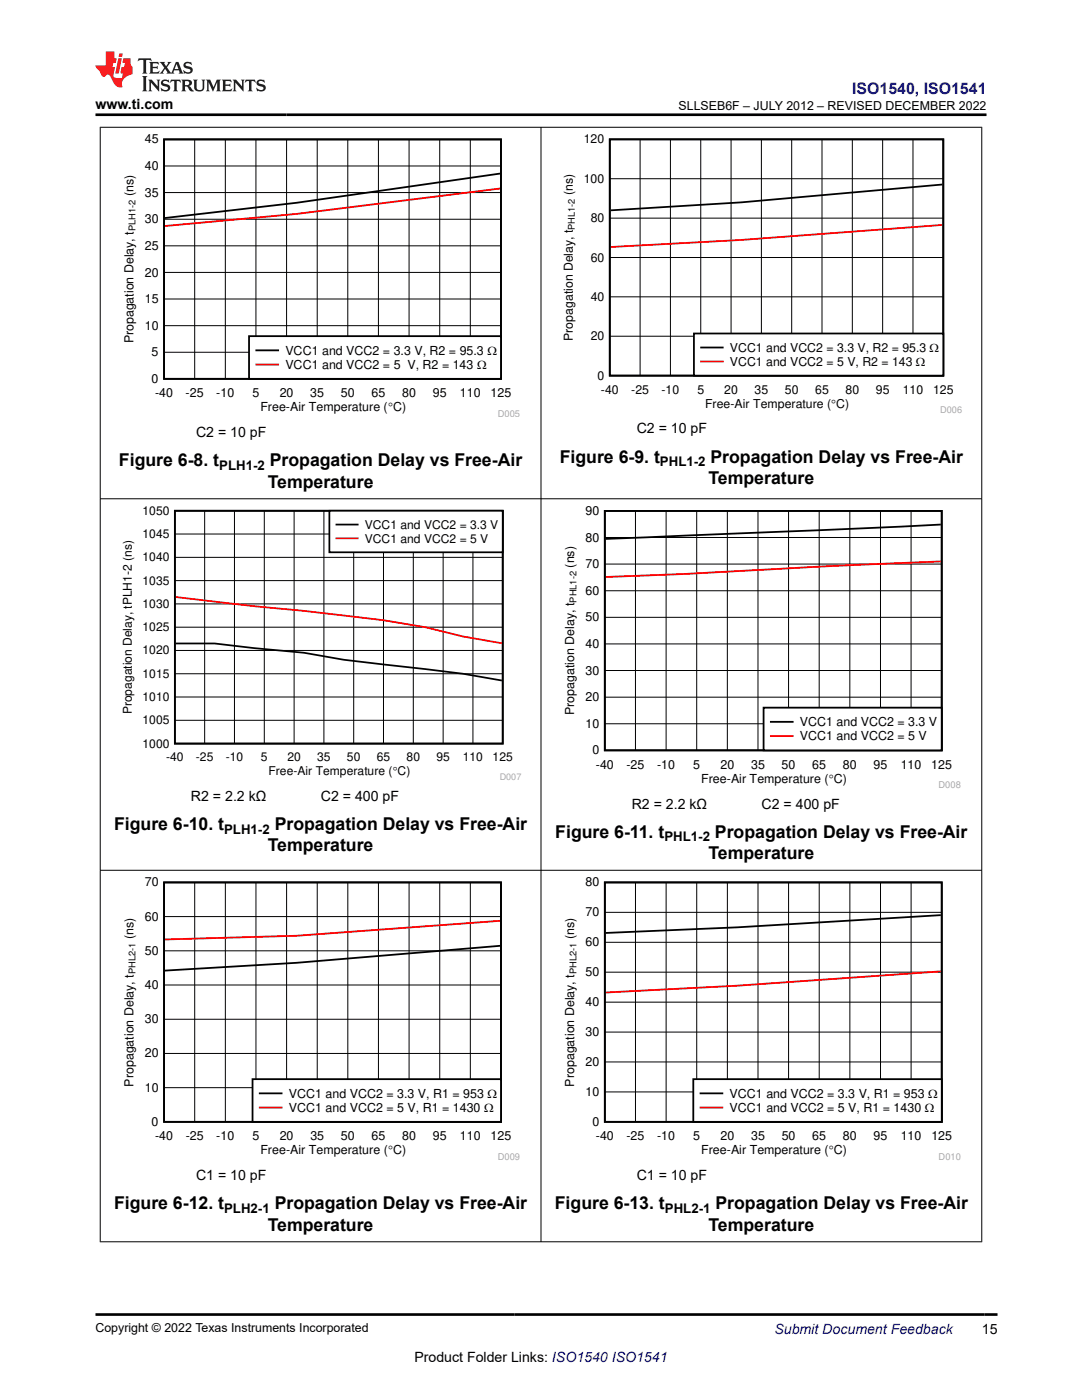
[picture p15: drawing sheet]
<svg xmlns="http://www.w3.org/2000/svg" width="216mm" height="279mm" viewBox="0 0 216 279" stroke-linecap="round" stroke-linejoin="round" font-family="sans-serif">
<defs><g id="words">
<g font-size="3.5">
<text x="23.7" y="93.1">Figure 6-8. t</text>
<text x="53.8" y="93.1">Propagation Delay vs Free-Air</text>
<text x="111.7" y="92.3">Figure 6-9. t</text>
<text x="141.8" y="92.3">Propagation Delay vs Free-Air</text>
<text x="53.4" y="97.3">Temperature</text>
<text x="141.4" y="96.6">Temperature</text>
<text x="22.8" y="165.7">Figure 6-10. t</text>
<text x="54.8" y="165.7">Propagation Delay vs Free-Air</text>
<text x="110.8" y="167.2">Figure 6-11. t</text>
<text x="142.7" y="167.2">Propagation Delay vs Free-Air</text>
<text x="53.4" y="169.9">Temperature</text>
<text x="141.4" y="171.5">Temperature</text>
<text x="22.8" y="241.4">Figure 6-12. t</text>
<text x="53.4" y="245.6">Temperature</text>
<text x="54.8" y="241.4">Propagation Delay vs Free-Air</text>
<text x="110.7" y="241.4">Figure 6-13. t</text>
<text x="141.4" y="245.6">Temperature</text>
<text x="142.8" y="241.4">Propagation Delay vs Free-Air</text>
</g>
<text font-size="3.2" fill="#00f" x="170" y="18.7">ISO1540, ISO1541</text>
<g font-size="2.8">
<text x="19" y="21.8">www.ti.com</text>
<text x="39.1" y="87.2">C2 = 10 pF</text>
<text x="127.1" y="86.5">C2 = 10 pF</text>
<text x="38.1" y="159.8">R2 = 2.2 kΩ</text>
<text x="64" y="159.8">C2 = 400 pF</text>
<text x="126.1" y="161.4">R2 = 2.2 kΩ</text>
<text x="152" y="161.4">C2 = 400 pF</text>
<text x="39.1" y="235.5">C1 = 10 pF</text>
<text x="127.1" y="235.5">C1 = 10 pF</text>
<text x="195.9" y="266.1">15</text>
<text x="82.7" y="271.7">Product Folder Links: ISO1540 ISO1541</text>
</g>
<text font-size="2.8" fill="#00f" x="154.5" y="266.2">Submit Document Feedback</text>
<g font-size="2.6">
<text x="43.7" y="93.8">PLH1-2</text>
<text x="131.7" y="93.1">PHL1-2</text>
<text x="44.7" y="166.4">PLH1-2</text>
<text x="132.6" y="167.9">PHL1-2</text>
<text x="44.7" y="242.1">PLH2-1</text>
<text x="132.7" y="242.1">PHL2-1</text>
</g>
<g font-size="2.5">
<text x="135.4" y="21.9">SLLSEB6F – JULY 2012 – REVISED DECEMBER 2022</text>
<text x="28.9" y="28.6">45</text>
<text x="28.9" y="33.9">40</text>
<text x="26.6" y="39.1" transform="rotate(-90 26.6 39.1)">(ns)</text>
<text x="28.9" y="39.2">35</text>
<text x="28.9" y="44.6">30</text>
<text x="28.9" y="49.9">25</text>
<text x="28.9" y="55.2">20</text>
<text x="28.9" y="65.8">10</text>
<text x="28.9" y="60.5">15</text>
<text x="26.6" y="68.6" transform="rotate(-90 26.6 68.6)">Propagation Delay, t</text>
<text x="30.3" y="71.1">5</text>
<text x="56.9" y="70.8">VCC1 and VCC2 = 3.3 V, R2 = 95.3 :</text>
<text x="30.3" y="76.4">0</text>
<text x="56.9" y="73.6">VCC1 and VCC2 = 5 V, R2 = 143</text>
<text x="95.2" y="73.6">:</text>
<text x="30.9" y="79.2">-40</text>
<text x="37" y="79.2">-25</text>
<text x="43.2" y="79.2">-10</text>
<text x="50.4" y="79.2">5</text>
<text x="52" y="82.1">Free-Air Temperature (qC)</text>
<text x="55.8" y="79.2">20</text>
<text x="61.9" y="79.2">35</text>
<text x="68" y="79.2">50</text>
<text x="74.1" y="79.2">65</text>
<text x="80.2" y="79.2">80</text>
<text x="86.4" y="79.2">95</text>
<text x="91.8" y="79.2">110</text>
<text x="97.9" y="79.2">125</text>
<text x="116.8" y="102.8">90</text>
<text x="114.6" y="113.3" transform="rotate(-90 114.6 113.3)">(ns)</text>
<text x="116.8" y="113.4">70</text>
<text x="116.8" y="108.1">80</text>
<text x="116.8" y="118.7">60</text>
<text x="116.8" y="124">50</text>
<text x="116.8" y="129.3">40</text>
<text x="116.8" y="134.6">30</text>
<text x="114.6" y="142.7" transform="rotate(-90 114.6 142.7)">Propagation Delay, t</text>
<text x="116.8" y="139.9">20</text>
<text x="116.8" y="145.3">10</text>
<text x="159.6" y="144.9">VCC1 and VCC2 = 3.3 V</text>
<text x="159.6" y="147.8">VCC1 and VCC2 = 5 V</text>
<text x="118.2" y="150.6">0</text>
<text x="118.9" y="153.4">-40</text>
<text x="125" y="153.4">-25</text>
<text x="131.1" y="153.4">-10</text>
<text x="138.3" y="153.4">5</text>
<text x="143.8" y="153.4">20</text>
<text x="149.9" y="153.4">35</text>
<text x="156" y="153.4">50</text>
<text x="162.1" y="153.4">65</text>
<text x="168.2" y="153.4">80</text>
<text x="174.3" y="153.4">95</text>
<text x="179.7" y="153.4">110</text>
<text x="185.8" y="153.4">125</text>
<text x="139.9" y="156.2">Free-Air Temperature (qC)</text>
<text x="28.9" y="176.9">70</text>
<text x="116.8" y="176.9">80</text>
<text x="28.9" y="183.7">60</text>
<text x="116.8" y="182.9">70</text>
<text x="26.6" y="187.4" transform="rotate(-90 26.6 187.4)">(ns)</text>
<text x="28.9" y="190.6">50</text>
<text x="114.6" y="187.4" transform="rotate(-90 114.6 187.4)">(ns)</text>
<text x="116.8" y="188.9">60</text>
<text x="28.9" y="197.4">40</text>
<text x="116.8" y="194.8">50</text>
<text x="116.8" y="200.8">40</text>
<text x="28.9" y="204.2">30</text>
<text x="116.8" y="206.8">30</text>
<text x="28.9" y="211">20</text>
<text x="116.8" y="212.8">20</text>
<text x="26.6" y="216.8" transform="rotate(-90 26.6 216.8)">Propagation Delay, t</text>
<text x="28.9" y="217.9">10</text>
<text x="57.6" y="219.1">VCC1 and VCC2 = 3.3 V, R1 = 953 :</text>
<text x="57.6" y="221.9">VCC1 and VCC2 = 5 V, R1 = 1430 :</text>
<text x="114.6" y="216.8" transform="rotate(-90 114.6 216.8)">Propagation Delay, t</text>
<text x="116.8" y="218.7">10</text>
<text x="145.6" y="219.1">VCC1 and VCC2 = 3.3 V, R1 = 953 :</text>
<text x="145.6" y="221.9">VCC1 and VCC2 = 5 V, R1 = 1430 :</text>
<text x="30.3" y="224.7">0</text>
<text x="30.9" y="227.5">-40</text>
<text x="37.1" y="227.5">-25</text>
<text x="43.2" y="227.5">-10</text>
<text x="50.4" y="227.5">5</text>
<text x="55.8" y="227.5">20</text>
<text x="61.9" y="227.5">35</text>
<text x="68" y="227.5">50</text>
<text x="74.1" y="227.5">65</text>
<text x="80.3" y="227.5">80</text>
<text x="86.4" y="227.5">95</text>
<text x="91.8" y="227.5">110</text>
<text x="97.9" y="227.5">125</text>
<text x="118.2" y="224.7">0</text>
<text x="118.9" y="227.5">-40</text>
<text x="125" y="227.5">-25</text>
<text x="131.1" y="227.5">-10</text>
<text x="138.3" y="227.5">5</text>
<text x="143.8" y="227.5">20</text>
<text x="149.9" y="227.5">35</text>
<text x="156" y="227.5">50</text>
<text x="162.1" y="227.5">65</text>
<text x="168.2" y="227.5">80</text>
<text x="174.3" y="227.5">95</text>
<text x="179.7" y="227.5">110</text>
<text x="185.8" y="227.5">125</text>
<text x="52" y="230.4">Free-Air Temperature (qC)</text>
<text x="139.9" y="230.4">Free-Air Temperature (qC)</text>
<text x="19" y="265.9">Copyright © 2022 Texas Instruments Incorporated</text>
</g>
<g font-size="2.4">
<text x="116.5" y="28.6">120</text>
<text x="114.3" y="39" transform="rotate(-90 114.3 39)">(ns)</text>
<text x="116.5" y="36.5">100</text>
<text x="117.9" y="44.3">80</text>
<text x="117.9" y="52.2">60</text>
<text x="117.9" y="60">40</text>
<text x="114.3" y="68" transform="rotate(-90 114.3 68)">Propagation Delay, t</text>
<text x="117.9" y="67.9">20</text>
<text x="145.6" y="70.2">VCC1 and VCC2 = 3.3 V, R2 = 95.3 :</text>
<text x="119.2" y="75.8">0</text>
<text x="145.6" y="73">VCC1 and VCC2 = 5 V, R2 = 143</text>
<text x="182.8" y="73">:</text>
<text x="119.9" y="78.6">-40</text>
<text x="126" y="78.6">-25</text>
<text x="132" y="78.6">-10</text>
<text x="139.1" y="78.6">5</text>
<text x="140.7" y="81.4">Free-Air Temperature (qC)</text>
<text x="144.5" y="78.6">20</text>
<text x="150.6" y="78.6">35</text>
<text x="156.6" y="78.6">50</text>
<text x="162.7" y="78.6">65</text>
<text x="168.7" y="78.6">80</text>
<text x="174.8" y="78.6">95</text>
<text x="180.1" y="78.6">110</text>
<text x="186.2" y="78.6">125</text>
<text x="28.4" y="107.4">1045</text>
<text x="28.4" y="102.7">1050</text>
<text x="72.8" y="105.5">VCC1 and VCC2 = 3.3 V</text>
<text x="28.4" y="112">1040</text>
<text x="72.8" y="108.3">VCC1 and VCC2 = 5 V</text>
<text x="28.4" y="116.7">1035</text>
<text x="28.4" y="126">1025</text>
<text x="28.4" y="121.3">1030</text>
<text x="28.4" y="130.6">1020</text>
<text x="28.4" y="135.2">1015</text>
<text x="26.3" y="142.6" transform="rotate(-90 26.3 142.6)">Propagation Delay, tPLH1-2 (ns)</text>
<text x="28.4" y="139.9">1010</text>
<text x="28.4" y="149.2">1000</text>
<text x="28.4" y="144.5">1005</text>
<text x="33.1" y="151.9">-40</text>
<text x="39.1" y="151.9">-25</text>
<text x="45" y="151.9">-10</text>
<text x="52.1" y="151.9">5</text>
<text x="53.6" y="154.7">Free-Air Temperature (qC)</text>
<text x="57.3" y="151.9">20</text>
<text x="63.3" y="151.9">35</text>
<text x="69.2" y="151.9">50</text>
<text x="75.2" y="151.9">65</text>
<text x="81.1" y="151.9">80</text>
<text x="87.1" y="151.9">95</text>
<text x="92.3" y="151.9">110</text>
<text x="98.3" y="151.9">125</text>
</g>
<g font-size="1.9">
<text x="27.1" y="46.1" transform="rotate(-90 27.1 46.1)">PLH1-2</text>
<text x="115" y="120.3" transform="rotate(-90 115 120.3)">PHL1-2</text>
<text x="27.1" y="194.4" transform="rotate(-90 27.1 194.4)">PHL2-1</text>
<text x="115" y="194.4" transform="rotate(-90 115 194.4)">PHL2-1</text>
</g>
<g font-size="1.9" fill="#a8a8a8">
<text x="99.3" y="83.2">D005</text>
<text x="187.3" y="157.3">D008</text>
<text x="99.3" y="231.4">D009</text>
<text x="187.3" y="231.4">D010</text>
</g>
<text font-size="1.8" x="114.7" y="45.9" transform="rotate(-90 114.7 45.9)">PHL1-2</text>
<g font-size="1.8" fill="#a8a8a8">
<text x="187.6" y="82.4">D006</text>
<text x="99.7" y="155.7">D007</text>
</g>
</g></defs>
<path d="M32.7 27.8h67.3v47.8h-67.3zM99.8 34.6l-40.6 5.9-26.3 3" fill="none" stroke="#000" stroke-width=".36"/>
<g fill="none" stroke="#000" stroke-width=".2">
<path d="M32.7 38.4h67.3M32.7 33.1h67.3M38.8 27.8v47.8M45 27.8v47.8M51.1 27.8v47.8M57.2 27.8v47.8M63.3 27.8v47.8M69.4 27.8v47.8M75.5 27.8v47.8M81.6 27.8v47.8M87.7 27.8v47.8M93.8 27.8v47.8"/>
<path d="M32.7 59.7h67.3M32.7 54.4h67.3M32.7 49.1h67.3M32.7 43.8h67.3M32.7 70.3h67.3M32.7 65h67.3"/>
</g>
<path d="M99.8 37.6l-40.6 5.1-26.3 2.4" fill="none" stroke="#f00" stroke-width=".36"/>
<path d="M49.7 67.1h50.3v8.5h-50.3z" fill-rule="evenodd" fill="#fff"/>
<path d="M49.7 67.1h50.3v8.5h-50.3zM51.1 69.9h4.4" fill="none" stroke="#000" stroke-width=".36"/>
<path d="M51.1 72.8h4.4" fill="none" stroke="#f00" stroke-width=".36"/>
<path d="M111.9 26.8h80.1v55.7h-80.1z" fill-rule="evenodd" fill="#fff"/>
<path d="M121.7 27.8h66.5v47.2h-66.5zM188 36.8l-40.1 3.6-26.1 1.6" fill="none" stroke="#000" stroke-width=".35"/>
<g fill="none" stroke="#000" stroke-width=".2">
<path d="M121.7 35.7h66.5M127.7 27.8v47.2M133.8 27.8v47.2M139.8 27.8v47.2M145.9 27.8v47.2M151.9 27.8v47.2M158 27.8v47.2M164 27.8v47.2M170.1 27.8v47.2M176.1 27.8v47.2M182.2 27.8v47.2M121.7 59.2h66.5"/>
<path d="M121.7 51.4h66.5M121.7 43.5h66.5M121.7 67.1h66.5"/>
</g>
<path d="M188 44.9l-40.1 3-26.1 1.4" fill="none" stroke="#f00" stroke-width=".35"/>
<path d="M138.5 66.6h49.7v8.4h-49.7z" fill-rule="evenodd" fill="#fff"/>
<path d="M138.5 66.6h49.7v8.4h-49.7zM139.9 69.4h4.3" fill="none" stroke="#000" stroke-width=".35"/>
<path d="M139.9 72.1h4.3" fill="none" stroke="#f00" stroke-width=".35"/>
<path d="M24 101h80v54.8h-80z" fill-rule="evenodd" fill="#fff"/>
<path d="M34.9 101.9h65.4v46.5h-65.4zM35.1 128.4h7.7l8 1 9.9 .9 7.9 1.4 23.8 2.8 7.7 1.3" fill="none" stroke="#000" stroke-width=".35"/>
<g fill="none" stroke="#000" stroke-width=".2">
<path d="M34.9 115.9h65.4M34.9 111.2h65.4M34.9 106.6h65.4M40.8 101.9v46.5M46.8 101.9v46.5M52.7 101.9v46.5M58.7 101.9v46.5M64.6 101.9v46.5M70.6 101.9v46.5M76.5 101.9v46.5M82.5 101.9v46.5M88.4 101.9v46.5"/>
<path d="M94.4 101.9v46.5M34.9 139.1h65.4M34.9 134.5h65.4M34.9 129.8h65.4M34.9 125.2h65.4M34.9 120.5h65.4M34.9 143.8h65.4"/>
</g>
<path d="M35.1 119.1l41.4 4.7 8.4 1.4 7.5 1.8 7.7 1.4" fill="none" stroke="#f00" stroke-width=".35"/>
<path d="M65.7 101.9h34.6v8.3h-34.6z" fill-rule="evenodd" fill="#fff"/>
<path d="M65.7 101.9h34.6v8.3h-34.6zM67.1 104.7h4.3" fill="none" stroke="#000" stroke-width=".35"/>
<path d="M67.1 107.4h4.3" fill="none" stroke="#f00" stroke-width=".35"/>
<path d="M112.2 101h79.5v56.4h-79.5z" fill-rule="evenodd" fill="#fff"/>
<path d="M120.7 102h67.2v47.7h-67.2zM187.7 104.7l-66.8 2.9" fill="none" stroke="#000" stroke-width=".36"/>
<g fill="none" stroke="#000" stroke-width=".2">
<path d="M120.7 117.9h67.2M120.7 112.6h67.2M120.7 107.3h67.2M126.8 102v47.8M132.9 102v47.8M139 102v47.8M145.1 102v47.8M151.2 102v47.8M157.3 102v47.8M163.5 102v47.8M169.6 102v47.8M175.7 102v47.8"/>
<path d="M181.8 102v47.8M120.7 139.1h67.2M120.7 133.8h67.2M120.7 128.5h67.2M120.7 123.2h67.2M120.7 144.4h67.2"/>
</g>
<path d="M187.7 112.1l-24.2 1-26.5 1.4-16.1 .6" fill="none" stroke="#f00" stroke-width=".36"/>
<path d="M152.4 141.2h35.5v8.5h-35.5z" fill-rule="evenodd" fill="#fff"/>
<path d="M152.4 141.2h35.5v8.5h-35.5zM153.8 144.1h4.4" fill="none" stroke="#000" stroke-width=".36"/>
<path d="M153.8 146.9h4.4" fill="none" stroke="#f00" stroke-width=".36"/>
<path d="M24.3 175.1h79.4v56.4h-79.4z" fill-rule="evenodd" fill="#fff"/>
<path d="M32.7 176.1h67.3v47.8h-67.3zM99.8 188.8l-40.6 3.3-26.3 1.6" fill="none" stroke="#000" stroke-width=".36"/>
<g fill="none" stroke="#000" stroke-width=".2">
<path d="M38.9 176.1v47.8M45 176.1v47.8M51.1 176.1v47.8M57.2 176.1v47.8M63.3 176.1v47.8M69.4 176.1v47.8M75.5 176.1v47.8M81.6 176.1v47.8M87.7 176.1v47.8M93.8 176.1v47.8M32.7 196.6h67.3M32.7 189.8h67.3"/>
<path d="M32.7 182.9h67.3M32.7 217.1h67.3M32.7 210.2h67.3M32.7 203.4h67.3"/>
</g>
<path d="M99.8 183.8l-40.6 2.9-26.3 .8" fill="none" stroke="#f00" stroke-width=".36"/>
<path d="M50.4 215.4h49.6v8.5h-49.6z" fill-rule="evenodd" fill="#fff"/>
<path d="M50.4 215.4h49.6v8.5h-49.6zM51.8 218.2h4.4" fill="none" stroke="#000" stroke-width=".36"/>
<path d="M51.8 221h4.4" fill="none" stroke="#f00" stroke-width=".36"/>
<path d="M112.2 175.1h79.5v56.4h-79.5z" fill-rule="evenodd" fill="#fff"/>
<path d="M120.7 176.1h67.2v47.8h-67.2zM187.7 182.6l-40.5 2.5-26.3 1.1" fill="none" stroke="#000" stroke-width=".36"/>
<g fill="none" stroke="#000" stroke-width=".2">
<path d="M126.8 176.1v47.8M132.9 176.1v47.8M139 176.1v47.8M145.1 176.1v47.8M151.3 176.1v47.8M157.4 176.1v47.8M163.5 176.1v47.8M169.6 176.1v47.8M175.7 176.1v47.8M181.8 176.1v47.8M120.7 194h67.2M120.7 188.1h67.2"/>
<path d="M120.7 182.1h67.2M120.7 217.9h67.2M120.7 211.9h67.2M120.7 206h67.2M120.7 200h67.2"/>
</g>
<path d="M187.7 193.9l-40.5 2.8-26.3 1.4" fill="none" stroke="#f00" stroke-width=".36"/>
<path d="M138.3 215.4h49.6v8.5h-49.6z" fill-rule="evenodd" fill="#fff"/>
<path d="M138.3 215.4h49.6v8.5h-49.6zM139.8 218.2h4.3" fill="none" stroke="#000" stroke-width=".36"/>
<path d="M139.8 221h4.3" fill="none" stroke="#f00" stroke-width=".36"/>
<path d="M19.9 25.4h176.1M20 25.3v222.6M107.9 25.3v222.6M195.9 25.3v222.6M19.9 99.5h176.1M19.9 173.7h176.1M19.9 247.8h176.1" fill="none" stroke="#000" stroke-width=".2"/>
<path d="M27.7 11.6l-.2 .6 .5-.2h.6v.1v2.2l-.2 .4h1l-.2-.4v-2.2v-.1h.5l.5 .2-.1-.6zM29.8 12.4l.2 .3v1.6l-.2 .4h1.9l.1-.6a1.08 1.08 0 0 1-1.3 .2v-.7h.6l.4 .2v-.7l-.4 .2h-.6v-.5l.2-.2a1 1 0 0 1 1 .3l-.1-.5zM31.8 12.4l1 1.1-1 1.2h.9l-.2-.2 .4-.8 .5 .8-.2 .2h1.6l-.2-.2 .1-.5h1l.1 .5-.1 .2h.9l-.2-.4-.8-1.9h-.5l-1 2.1-.8-1.1 .9-1h-.8l.2 .2-.5 .6-.3-.6 .1-.2zM35.2 12.8l.4 1h-.8zM36.8 12.5a.65 .65 0 0 0-.2 .7 .65 .65 0 0 0 .6 .5l.7 .1 .1 .3a.79 .79 0 0 1-.7 .4 .79 .79 0 0 1-.7-.5l.1 .7 .2-.1a.93 .93 0 0 0 1.1 0 .93 .93 0 0 0 .4-.9 1.46 1.46 0 0 0-1.2-.6l-.1-.3a1.09 1.09 0 0 1 1.2 .2l-.2-.6-.1 .1-.6-.2zM28.4 15.2l.2 .4v2.2l-.2 .4h1l-.2-.4v-2.2l.2-.4zM29.6 15.9l.2 .4v1.5l-.2 .4h.8l-.3-.4v-1.3l1.7 1.8v-2l.2-.4h-.8l.2 .2 .1 1.1-1.2-1.3zM32.3 16a.65 .65 0 0 0-.2 .8 .65 .65 0 0 0 .7 .4l.6 .2 .1 .2a.79 .79 0 0 1-.7 .4 .79 .79 0 0 1-.7-.5l.1 .7 .2-.1a.93 .93 0 0 0 1.1 .1 .93 .93 0 0 0 .4-1 1.46 1.46 0 0 0-1.2-.5l-.1-.4a1.09 1.09 0 0 1 1.2 .2l-.2-.6-.1 .1-.6-.1zM34.1 15.9l-.1 .6a.63 .63 0 0 1 .7-.3l.1 1.6-.3 .4h1l-.2-.4v-1.6a.66 .66 0 0 1 .8 .3l-.1-.6zM36.2 15.9l.2 .4v1.5l-.2 .4h.9l-.2-.2v-.7h.5l.1 .2a.79 .79 0 0 0 1.2 .6l-1-.9a.61 .61 0 0 0 .6-.6 .61 .61 0 0 0-.5-.7zM36.9 16.2h.2a.47 .47 0 0 1 .5 .1 .47 .47 0 0 1 .1 .5l-.2 .1-.6 .1zM38.5 15.9l.2 .2a2.27 2.27 0 0 0 .4 2 1.04 1.04 0 0 0 1.7-.7v-1.3l.2-.2h-.8l.2 .4v1.1a.6 .6 0 0 1-.6 .6 .6 .6 0 0 1-.6-.6v-1.1l.3-.4zM41.1 15.9l.2 .4v1.5l-.2 .4h.7l-.2-.4v-1.4l.9 1.9 .8-1.9v1.4l-.2 .4h1l-.3-.4v-1.5l.3-.4h-.8l-.7 1.5-.7-1.5zM44.3 15.9l.2 .4v1.5l-.2 .4h1.9l.1-.6a1.09 1.09 0 0 1-1.3 .2v-.7h.6l.4 .2v-.6l-.4 .2h-.6v-.6l.2-.1a1.01 1.01 0 0 1 1 .3l-.1-.6zM46.4 15.9l.3 .4v1.5l-.3 .4h.8l-.2-.4v-1.3l1.6 1.8v-2l.2-.4h-.7l.2 .2v1.1l-1.2-1.3zM49 15.9l-.1 .6a.63 .63 0 0 1 .8-.3v1.6l-.3 .4h1l-.2-.4v-1.6a.66 .66 0 0 1 .8 .3l-.1-.6zM51.4 16a.65 .65 0 0 0-.2 .8 .65 .65 0 0 0 .6 .4l.6 .2 .2 .2a.79 .79 0 0 1-.8 .4 .79 .79 0 0 1-.6-.5l.1 .7 .2-.1a.93 .93 0 0 0 1 .1 .93 .93 0 0 0 .5-1 1.46 1.46 0 0 0-1.3-.5l-.1-.4a1.09 1.09 0 0 1 1.3 .2l-.2-.6-.2 .1-.5-.1z" fill="#231f20"/>
<path d="M21.1 10.3v2.7h-2.1l.1 .4 .9 1a.95 .95 0 0 0 .9 .9 .59 .59 0 0 1 .6-.4 .59 .59 0 0 1 .5 .3l.4 .8a1.59 1.59 0 0 0 2.1 1.4 1.61 1.61 0 0 1 1-2.3l1-.3-.1-1.5a1.59 1.59 0 0 1-.4-1.7h-1.4l-.2 .9h.5l-.1 .9h-.5l-.2 .9v.3l.4 .1-.2 .9h-.6a.73 .73 0 0 1-1.1-.7l.3-1.5h-.5l.2-.9h.5l.2-.9h-.5v-1.3zM23.6 11.6l-.6 3.1h.7l.6-3.1zM23.8 10.7l-.1 .6h.7l.1-.6z" fill="#ed1c24"/>
<path d="M19 22.9h177.8M19 262.3h180" fill="none" stroke="#000" stroke-width=".53"/>
<use href="#words"/>
</svg>
